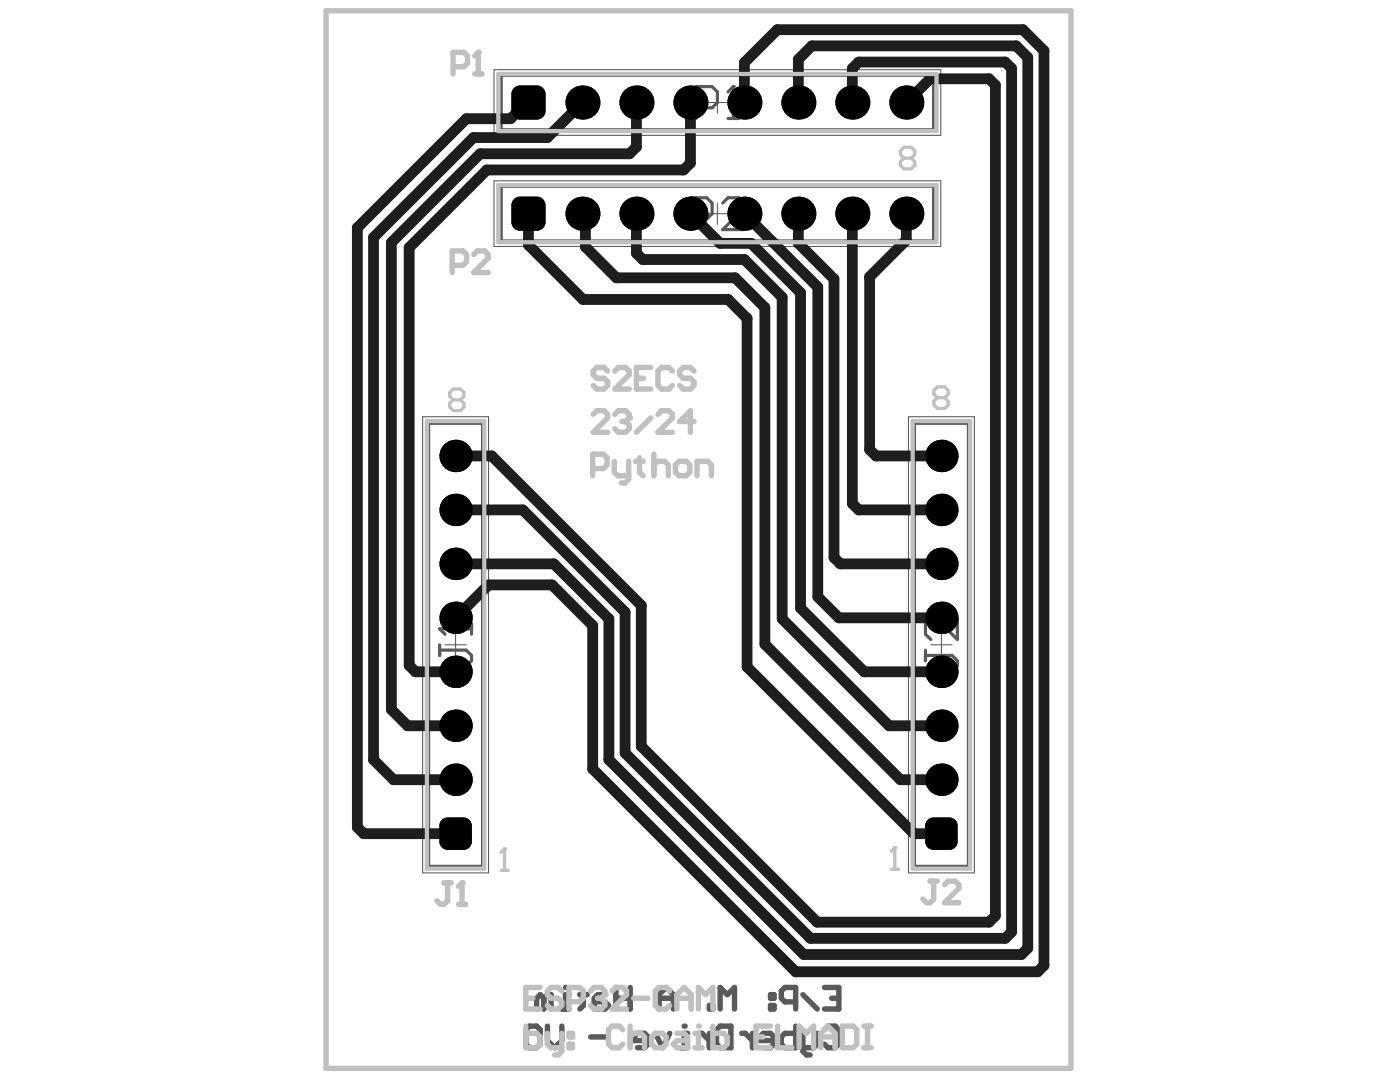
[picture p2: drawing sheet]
<svg xmlns="http://www.w3.org/2000/svg" width="279mm" height="216mm" viewBox="0 0 279 216" stroke-linecap="round" stroke-linejoin="round" font-family="sans-serif">
<path d="M98.6 13.9h89.1v13.1h-89.1zM143.2 18.3v4.3M98.6 36.1h89.1v13.1h-89.1zM141.1 20.5h4.2M141.1 42.6h4.2M143.2 40.5v4.3M84.3 83.2h13.2v91h-13.2zM181.3 83.2h13.2v91h-13.2zM88.8 128.7h4.2M90.9 126.5v4.3M185.8 128.7h4.2M187.9 126.5v4.3" fill="none" stroke="#5a5a5a" stroke-width=".21"/>
<path d="M100.1 15.1h86.2v10.7h-86.2zM100.1 37.3h86.2v10.7h-86.2zM85.6 84.5h10.6v88.3h-10.6zM182.6 84.5h10.6v88.3h-10.6z" fill="none" stroke="#5a5a5a" stroke-width=".42"/>
<path d="M146.4 17.3v6.3M138.9 21.5h3.2l1.1-1v-2.2l-1.1-1h-3.2v6.3M145.3 23.6h2.1" fill="none" stroke="#5a5a5a" stroke-width=".64"/>
<circle cx="146.4" cy="17.3" r=".32" fill="#5a5a5a"/>
<path d="M146.4 17.3l-1.1 1M137.9 43.7h3.2l1-1.1v-2.1l-1-1h-3.2v6.3M144.2 40.5l1.1-1h2.1l1.1 1v1.1l-4.3 4.2h4.3M87.7 128.7v2.1M87.7 129.7h5.3l1.1 1.1v1l-1.1 1.1M87.7 125.5h6.4M94.1 124.4v2.1M184.7 129.7v2.1M184.7 130.8h5.3l1.1 1v1.1l-1.1 1.1M191.1 123.4v4.2l-4.3-4.2h-1l-1.1 1v2.1l1.1 1.1" fill="none" stroke="#5a5a5a" stroke-width=".64"/>
<circle cx="87.7" cy="125.5" r=".32" fill="#5a5a5a"/>
<path d="M87.7 125.5l1.1 1" fill="none" stroke="#5a5a5a" stroke-width=".64"/>
<g fill="none" stroke="#5a5a5a" stroke-width="1.1">
<path d="M113.6 198.5h-.8v2.8M115.7 198.5h1.5M116.4 197.8v2.8l-.7 .7M120.7 198.5h-1.4l-.7 .7v2.1h2.1l.8-.7-.8-.7h-2.1M122.9 199.2h2.9M122.9 197v4.3M125.8 197v4.3M131.5 199.2h2.9M153.8 198.5h.7v.7h-.7zM158.8 199.9h-2.2l-.7-.7v-1.4l.7-.8h2.2v4.3M160.2 198.5l2.9 2.8M164.5 197h2.9v4.3h-2.9"/>
<path d="M166 199.2h1.4M112.1 201.3h1.5M131.5 201.3v-2.8l1.4-1.5 1.5 1.5v2.8M141.6 200.6h.7v.7h-.7zM143.7 201.3v-4.3l1.5 1.5 1.4-1.5v4.3M153.8 200.6h.7v.7h-.7z"/>
</g>
<circle cx="112.8" cy="197" r=".54" fill="#5a5a5a"/>
<g fill="none" stroke="#5a5a5a" stroke-width="1.1">
<path d="M108.5 199.2l.8-.7h.7v2.8M108.5 199.2v2.1M108.5 199.2l-.7-.7-.7 .7v2.1M135.8 209.1h1.5M137.3 206.2h-.8v2.9M139.4 206.2h.7l1.5 1.4M141.6 206.2v2.9M143.7 204.8h2.2v4.3h-2.2l-.7-.8v-2.8zM148 206.2h.7l1.5 1.4M150.2 206.2v2.9M154.5 207.6h-2.9v-.7l.7-.7h1.5l.7 .7v1.4l-.7 .8h-1.5M158.8 204.8v4.3h-2.2l-.7-.8v-1.4l.7-.7h2.2"/>
<path d="M160.2 206.2v3.6l.7 .7h.8M163.1 206.2v2.1l-.7 .8h-2.2M164.5 205.5l.8-.7h1.4l.7 .7v2.8l-.7 .8h-1.4l-.8-.8"/>
</g>
<circle cx="136.5" cy="204.8" r=".54" fill="#5a5a5a"/>
<path d="M105.7 204.8h1.4l.7 .7v2.8l-.7 .8h-1.4l-.8-.8v-2.8zM109.3 204.8v2.8l1.4 1.5 1.4-1.5v-2.8M117.9 206.9h2.8M129.4 207.6h-2.9v-.7l.7-.7h1.4l.8 .7v1.4l-.8 .8h-1.4M130.8 206.2l1.4 2.9 1.5-2.9" fill="none" stroke="#5a5a5a" stroke-width="1.1"/>
<g fill="#000">
<path d="M102.6 17.6l.7-.5h.5v1.7h-1.7v-.5zM107.2 17.1a1.7 1.7 0 0 1 1.7 1.7h-1.7zM102.1 22.2h1.7v1.6a1.7 1.7 0 0 1-1.7-1.6zM107.2 22.2h1.7a1.7 1.7 0 0 1-1.7 1.6zM102.6 39.7l.7-.4 .5-.1v1.7h-1.7v-.4zM102.1 44.3h1.7v1.7a1.7 1.7 0 0 1-1.7-1.7zM107.2 39.2a1.7 1.7 0 0 1 1.7 1.7h-1.7zM107.2 44.3h1.7a1.7 1.7 0 0 1-1.7 1.7zM88.2 163.6l.7-.4 .4-.1v1.6h-1.6l.1-.4zM87.7 168h1.6v1.6a1.61 1.61 0 0 1-1.6-1.6zM92.5 168h1.6a1.61 1.61 0 0 1-1.6 1.6zM92.5 163.1a1.61 1.61 0 0 1 1.6 1.6h-1.6z"/>
<path d="M185.1 163.6l.7-.4 .5-.1v1.6h-1.6v-.4zM184.7 168h1.6v1.6a1.61 1.61 0 0 1-1.6-1.6zM189.5 168h1.6a1.61 1.61 0 0 1-1.6 1.6zM189.5 163.1a1.61 1.61 0 0 1 1.6 1.6h-1.6z"/>
<circle cx="116.2" cy="20.5" r="3.4"/>
<circle cx="127" cy="20.5" r="3.4"/>
<circle cx="137.8" cy="20.5" r="3.4"/>
<circle cx="148.6" cy="20.5" r="3.4"/>
<circle cx="159.3" cy="20.5" r="3.4"/>
<circle cx="170.1" cy="20.5" r="3.4"/>
<circle cx="180.9" cy="20.5" r="3.4"/>
<circle cx="116.2" cy="42.6" r="3.4"/>
<circle cx="127" cy="42.6" r="3.4"/>
<circle cx="137.8" cy="42.6" r="3.4"/>
<circle cx="148.6" cy="42.6" r="3.4"/>
<circle cx="159.3" cy="42.6" r="3.4"/>
<circle cx="170.1" cy="42.6" r="3.4"/>
<circle cx="180.9" cy="42.6" r="3.4"/>
<circle cx="90.9" cy="91" r="3.2"/>
<circle cx="187.9" cy="91" r="3.2"/>
<circle cx="90.9" cy="112.5" r="3.2"/>
<circle cx="90.9" cy="101.7" r="3.2"/>
<circle cx="187.9" cy="101.7" r="3.2"/>
<circle cx="187.9" cy="112.5" r="3.2"/>
<circle cx="90.9" cy="134" r="3.2"/>
<circle cx="90.9" cy="123.3" r="3.2"/>
<circle cx="187.9" cy="123.3" r="3.2"/>
<circle cx="187.9" cy="134" r="3.2"/>
<circle cx="90.9" cy="144.8" r="3.2"/>
<circle cx="90.9" cy="155.6" r="3.2"/>
<circle cx="187.9" cy="155.6" r="3.2"/>
<circle cx="187.9" cy="144.8" r="3.2"/>
</g>
<g fill="#000">
<path d="M102.1 18.8l1.7-1.7h3.4l1.7 1.7v3.4l-1.7 1.6h-3.4l-1.7-1.6z" fill-rule="evenodd"/>
<path d="M102.1 18.8l1.7-1.7h3.4l1.7 1.7v3.4l-1.7 1.6h-3.4l-1.7-1.6z" fill-rule="evenodd"/>
<path d="M102.1 40.9l1.7-1.7h3.4l1.7 1.7v3.4l-1.7 1.7h-3.4l-1.7-1.7z" fill-rule="evenodd"/>
<path d="M102.1 40.9l1.7-1.7h3.4l1.7 1.7v3.4l-1.7 1.7h-3.4l-1.7-1.7z" fill-rule="evenodd"/>
<path d="M87.7 164.7l1.6-1.6h3.2l1.6 1.6v3.3l-1.6 1.6h-3.2l-1.6-1.6z" fill-rule="evenodd"/>
<path d="M87.7 164.7l1.6-1.6h3.2l1.6 1.6v3.3l-1.6 1.6h-3.2l-1.6-1.6z" fill-rule="evenodd"/>
<path d="M184.7 164.7l1.6-1.6h3.2l1.6 1.6v3.3l-1.6 1.6h-3.2l-1.6-1.6z" fill-rule="evenodd"/>
<path d="M184.7 164.7l1.6-1.6h3.2l1.6 1.6v3.3l-1.6 1.6h-3.2l-1.6-1.6z" fill-rule="evenodd"/>
</g>
<g fill="none" stroke="#1e1e1e" stroke-width="2.2">
<path d="M105.5 20.5h-.4l-3.2 3.2h-8.8l-21.8 21.7v119.7l1.3 1.2h18.3M116.2 20.5l-7 7h-14.7l-20 19.9v104.2l4 4h12.4M127 20.5v8.8l-1.4 1.4h-29.8l-17.7 17.7v93.2l3.2 3.2h9.6M137.8 20.5v12l-1.4 1.4h-39.2l-15.5 15.5v83.4l1.2 1.2h8M148.6 20.5v-8l6.5-6.6h49l4.2 4.2v182.5l-1.2 1.3h-48.3l-40.5-40.5v-28.6l-8.1-8.1h-12.7l-6.6 6.6M159.3 20.5v-8.7l2.7-2.6h40.8l2.3 2.3v177.7l-1.2 1.3h-43.5l-38.9-38.9v-28.1l-11-11h-19.6M170.1 20.5v-6.9l1.3-1.2h29.2l1.3 1.2v172.4l-1.3 1.2h-38.9l-37-36.9v-28.2l-20.4-20.4h-13.4M180.9 20.5l4.7-4.8h11.8l1.3 1.3v165.7l-1.3 1.3h-34.3l-35.1-35.1v-28.1l-29.9-29.8h-7.2M105.5 42.6v6.3l10.8 10.9h29l3.8 3.7v69.6l33.3 33.2h5.5M116.2 42.6l.6 .6v6.1l6.2 6.1h23.7l6 6v67.2l27 27h8.2M127 42.6v7.9l1.3 1.3h20.3l7.5 7.5v64.2l21.3 21.3h10.5M137.8 42.6l5.9 6h6.2l9.9 9.8v62.9l12.7 12.7h15.4"/>
<path d="M148.6 42.6l14.6 14.7v61.8l4.2 4.2h20.5M159.3 42.6v6l7.1 7.1v55.6l1.3 1.2h20.2M170.1 42.6v57.9l1.3 1.2h16.5M180.9 42.6v5.3l-7.3 7.3v34.5l1.2 1.3h13.1"/>
</g>
<path d="M99.4 14.8h87.5v11.4h-87.5zM99.4 36.9h87.5v11.4h-87.5zM85.2 84h11.4v89.3h-11.4zM182.2 84h11.4v89.3h-11.4z" fill="none" stroke="#c0c0c0" stroke-width=".85"/>
<path d="M65.1 2.2h148.6v211h-148.6zM104.9 199.2h1.5M107.8 197h-2.9v4.3h2.9M112.1 197.8l-.7-.8h-1.4l-.8 .8v.7l.8 .7h1.4l.7 .7v.7l-.7 .7h-1.4l-.8-.7M113.5 199.9h2.2l.7-.7v-1.4l-.7-.8h-2.2v4.3M117.9 197.8l.7-.8h1.4l.7 .8v.7" fill="none" stroke="#c0c0c0" stroke-width="1.1"/>
<circle cx="120.7" cy="198.5" r=".54" fill="#c0c0c0"/>
<g fill="none" stroke="#c0c0c0" stroke-width="1.1">
<path d="M119.3 199.2h.7M120 199.2l.7 .7v.7l-.7 .7h-1.4l-.7-.7M120.7 198.5l-.7 .7M122.2 197.8l.7-.8h1.4l.7 .8v.7l-2.8 2.8h2.8M126.5 199.2h2.8M133.6 197.8l-.7-.8h-1.4l-.7 .8v2.8l.7 .7h1.4l.7-.7M135.1 199.2h2.9M104.9 204.8v4.3h2.2l.7-.8v-1.4l-.7-.7h-2.2M109.2 206.2v2.1l.8 .8h2.1M112.1 206.2v3.6l-.7 .7h-.7M113.5 208.3h.8v.8h-.8zM113.5 206.2h.8v.7h-.8z"/>
<path d="M124.3 205.5l-.7-.7h-1.4l-.8 .7v2.8l.8 .8h1.4l.7-.8M125.7 206.9l.8-.7h1.4l.7 .7v2.2M125.7 204.8v4.3M130.8 206.2h1.4l.7 .7v1.4l-.7 .8h-1.4l-.7-.8v-1.4zM135.1 201.3v-2.8l1.4-1.5 1.5 1.5v2.8M135.1 206.2h1.4l.7 .7v2.2h-2.1l-.7-.8 .7-.7h2.1M138.7 206.2h.7v2.9M138.7 209.1h1.4M139.4 201.3v-4.3l1.4 1.5 1.5-1.5v4.3"/>
</g>
<circle cx="139.4" cy="204.8" r=".54" fill="#c0c0c0"/>
<g fill="none" stroke="#c0c0c0" stroke-width="1.1">
<path d="M118.3 93.5h2.1l.8-.7v-1.5l-.8-.7h-2.1v4.3M118.4 82.7l.7-.7h1.4l.8 .7v.7l-2.9 2.9h2.9M122.6 92.1v2.1l.7 .7h2.2M122.7 82.7l.7-.7h1.5l.7 .7v.7M125.5 92.1v3.5l-.8 .8h-.7M126.9 92.1h1.4M127.6 91.3v2.9l.7 .7M130.5 92.8l.7-.7h1.4l.8 .7v2.1M130.5 90.6v4.3M134.8 92.8l.7-.7h1.5l.7 .7v1.4l-.7 .7h-1.5l-.7-.7zM139.1 94.9v-2.8h2.2l.7 .7v2.1M142.3 204.8v4.3h2.1l.7-.8v-1.4l-.7-.7h-2.1"/>
<path d="M150.9 206.9h1.4M153.7 204.8h-2.8v4.3h2.8M155.2 204.8v4.3h2.9M159.5 209.1v-4.3l1.4 1.4 1.5-1.4v4.3M163.8 206.9h2.9M163.8 209.1v-2.9l1.4-1.4 1.5 1.4v2.9M168.1 204.8h2.2l.7 .7v2.8l-.7 .8h-2.2zM172.4 209.1h1.5M172.4 204.8h1.5M173.1 204.8v4.3"/>
</g>
<circle cx="125.6" cy="83.4" r=".54" fill="#c0c0c0"/>
<path d="M121.3 74l-.8-.7h-1.4l-.7 .7v.8l.7 .7h1.4l.8 .7v.7l-.8 .7h-1.4l-.7-.7M122.7 74l.7-.7h1.5l.7 .7v.8l-2.9 2.8h2.9M127 75.5h1.4M129.9 73.3h-2.9v4.3h2.9M134.2 74l-.7-.7h-1.5l-.7 .7v2.9l.7 .7h1.5l.7-.7M138.5 74l-.7-.7h-1.5l-.7 .7v.8l.7 .7h1.5l.7 .7v.7l-.7 .7h-1.5l-.7-.7M124.1 84.1h.8M124.9 84.1l.7 .7v.7l-.7 .8h-1.5l-.7-.8M125.6 83.4l-.7 .7M129.9 83.4l-2.9 2.9M131.3 82.7l.7-.7h1.5l.7 .7v.7l-2.9 2.9h2.9M138.5 84.1h-2.9l2.2-2.1v4.3" fill="none" stroke="#c0c0c0" stroke-width="1.1"/>
<path d="M180.4 31.5l-.7-.7v-.7l.7-.7h1.4l.8 .7v.7l-.8 .7M180.4 31.5l-.7 .8v.7l.7 .7h1.4l.8-.7v-.7l-.8-.8M180.4 31.5h1.4M187.1 79.4l-.7-.8v-.7l.7-.7h1.4l.7 .7v.7l-.7 .8M187.1 79.4l-.7 .7v.7l.7 .7h1.4l.7-.7v-.7l-.7-.7M187.1 79.4h1.4M177.9 173.5h1.4M178.6 169.1v4.4" fill="none" stroke="#c0c0c0" stroke-width=".65"/>
<circle cx="178.6" cy="169.1" r=".32" fill="#c0c0c0"/>
<path d="M90.5 79.8l-.8-.7v-.8l.8-.7h1.4l.7 .7v.8l-.7 .7M90.5 79.8l-.8 .7v.7l.8 .7h1.4l.7-.7v-.7l-.7-.7M90.5 79.8h1.4M100 173.7h1.4M100.7 169.4v4.3M178.6 169.1l-.7 .8" fill="none" stroke="#c0c0c0" stroke-width=".65"/>
<circle cx="100.7" cy="169.4" r=".32" fill="#c0c0c0"/>
<path d="M100.7 169.4l-.7 .7" fill="none" stroke="#c0c0c0" stroke-width=".65"/>
<path d="M90.4 13.3h2.2l.7-.7v-1.4l-.7-.8h-2.2v4.3M94.7 14.7h1.5M95.4 10.4v4.3M90.2 52.9h2.2l.7-.7v-1.4l-.7-.7h-2.2v4.3M94.5 50.8l.8-.7h1.4l.7 .7v.7l-2.9 2.9h2.9" fill="none" stroke="#c0c0c0" stroke-width="1.1"/>
<circle cx="95.4" cy="10.4" r=".54" fill="#c0c0c0"/>
<path d="M95.4 10.4l-.7 .8M88.6 176.1h1.5M89.3 176.1v3.6l-.7 .8h-.7l-.7-.8M92.2 176.1v4.4M185.6 175.8h1.5M186.3 175.8v3.6l-.7 .7h-.7l-.7-.7M188.5 176.5l.7-.7h1.4l.8 .7v.8l-2.9 2.8h2.9M91.5 180.5h1.4" fill="none" stroke="#c0c0c0" stroke-width="1.1"/>
<circle cx="92.2" cy="176.1" r=".54" fill="#c0c0c0"/>
<path d="M92.2 176.1l-.7 .8" fill="none" stroke="#c0c0c0" stroke-width="1.1"/>
</svg>
